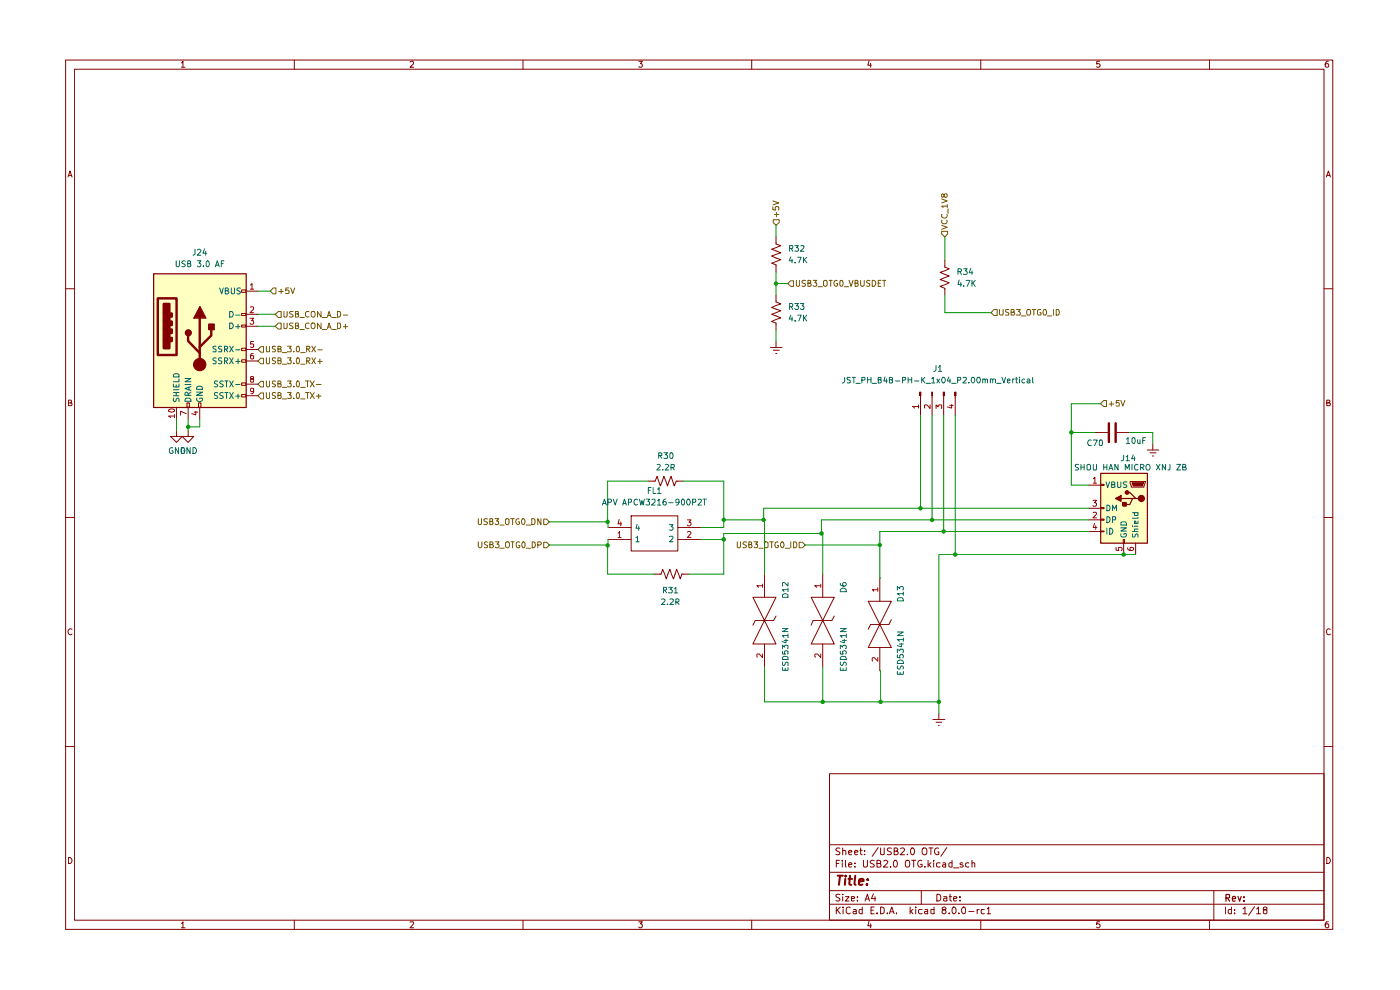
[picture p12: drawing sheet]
<svg xmlns="http://www.w3.org/2000/svg" width="297mm" height="210mm" viewBox="0 0 297 210" stroke-linecap="round" stroke-linejoin="round" font-family="sans-serif">
<g fill="none" stroke="#840000" stroke-width=".21">
<path d="M13.9 12.7h268.8v184.4h-268.8zM15.8 14.7h265.1v180.5h-265.1zM38.5 13.3h.1l.2-.3v1.3M38.5 14.3h.7M62.4 12.7v2M87 13.2l.5-.2 .3 .2-.1 .4-.7 .7h.8M110.9 12.7v2M135.5 13h.8l-.5 .5 .4 .1v.6h-.7M159.5 12.7v2M184.4 12.9l-.3 .9h.8M184.7 13.4v.9M208.1 12.7v2"/>
<path d="M233.3 13h-.6l-.1 .6h.7v.6h-.7M256.6 12.7v2M281.8 13a.71 .71 0 0 0-.7 .5 .71 .71 0 0 0 .3 .8l.4-.1v-.6l-.4-.1-.3 .3M14.4 37.5l.5-1.2 .4 1.2M14.5 37.2h.7M281.4 37.5l.4-1.2 .4 1.2M281.5 37.2h.6M13.9 61.3h1.9M280.9 61.3h1.8M14.5 85.5h.4l.3-.3-.2-.3h-.5v1.2h.6l.2-.5-.4-.1M281.5 85.5h.4l.2-.3-.1-.3h-.5v1.2h.6l.1-.5-.3-.1M13.9 109.8h1.9"/>
<path d="M280.9 109.8h1.8M15.3 133.5a.59 .59 0 0 0-.9 .5 .59 .59 0 0 0 .8 .6l.1-.1M282.2 133.5a.59 .59 0 0 0-.8 .5 .59 .59 0 0 0 .7 .6l.1-.1M13.9 158.4h1.9M280.9 158.4h1.8M176 164.1h104.9v31.1h-104.9zM176 179.2h104.9M178.2 180l-.6-.1-.3 .2 .1 .4 .8 .4-.1 .3h-.8M178.8 179.9v1.4M182.6 179.9v1.2l.3 .2M186.3 179.8l-1.3 1.8M186.8 179.9v1.3l.3 .1 .5-.1v-1.3"/>
<path d="M189.1 180h-.8v.5l.6 .2 .2 .4-.3 .2-.5-.1M193.3 180l.2-.1a.75 .75 0 0 1 .5 .7 .75 .75 0 0 1-.5 .7l-.3-.5zM197.1 179.9h.8M197.5 179.9v1.4M199.1 180a.67 .67 0 0 0-.9 .6 .67 .67 0 0 0 1 .6v-.5h-.3M200.9 179.8l-1.3 1.8M14.5 181.9a.65 .65 0 0 1 .8 .6 .65 .65 0 0 1-.8 .7zM38.5 195.9l.3-.4v1.3M38.5 196.8h.7M62.4 195.2v1.9M87 195.6l.7-.1 .1 .3-.8 1h.8M110.9 195.2v1.9"/>
<path d="M135.5 195.5h.8l-.5 .5 .5 .2-.1 .5-.5 .1-.2-.2M159.5 195.2v1.9M176 191.8h104.9M176 188.9h104.9M176 185h104.9M177.4 192.4v1.4M177.4 183.2h.5M177.6 193l.7 .8M178.1 182.5h-.7v1.4M178.2 189.8h-.8l-.1 .3 .8 .4 .1 .4-.3 .2-.6-.1M178.3 192.4l-.9 .8M178.7 182.5v.2"/>
<path d="M178.7 183v.9M178.8 189.7v.1M178.8 180.5l.4-.1 .2 .1v.8M178.8 190.2v.9M178.9 192.4v.2M178.9 192.9v.9M179.4 190.2h.7l-.7 .9h.7M179.4 182.5v1.3l.1 .1M180 183.4l.7-.1-.2-.3-.5 .2v.6l.3 .1 .3-.1M180 180.8l.7-.1-.2-.3-.5 .1v.6l.3 .2 .3-.1M180.4 192.6l-.4-.2-.5 .3 .1 1 .4 .1 .4-.1M180.6 190.6l.7-.1-.1-.3h-.6v.8h.6"/>
<path d="M181.1 192.9h.5v.9M181.3 180.8l.7-.1-.2-.3h-.3l-.2 .1v.6l.2 .2 .4-.1M181.4 183.8v.1M181.4 183.1v.1M181.6 193.2l-.5 .1-.1 .2 .1 .3h.5M181.9 191v.1M181.9 190.2v.2M182.4 180.4h.5M182.9 192.9h-.5l-.2 .7a.45 .45 0 0 0 .7 .2M182.9 192.4v1.4M183.2 182.5v1.2l.2 .2 .5-.1 .1-.1v-1.2M183.4 181.2v.1"/>
<path d="M183.4 180.5h.1M183.5 191.1l.5-1.4 .4 1.4M183.7 190.7h.7M184.4 195.4l-.3 1h.8M184.7 196v.8M184.8 193.1h.5M185.3 189.6l-.4 1h.9M185.5 192.4h-.7v1.4h.7M185.5 182.6l-.6-.1-.3 .2 .1 .4 .8 .4-.1 .3h-.8M185.6 190.2v.9M186 193.7v.1M186 183.2l.8-.1v-.4l-.2-.2h-.6v1.4h.6l.2-.1 .1-.4-.3-.2"/>
<path d="M186.8 192.4h.3l.5 .3v.8l-.5 .3h-.3zM187.5 182.7l.2-.2h.3l.3 .4-.9 1h.9M188.3 193.7v.1M188.7 193.8l.5-1.4 .5 1.4M188.8 193.4h.7M188.9 183.8v.1M189.7 180.5h.7l.1-.4-.3-.2h-.5v1.4l.8-.1v-.4l-.3-.3M189.9 182.5a.76 .76 0 0 1 .5 .7 .76 .76 0 0 1-.5 .7l-.3-.2a.99 .99 0 0 1 .3-1.2zM190.2 193.7v.1M191 180l.6-.1 .3 .4-.9 1h.9M192.1 182.7l.3-.2 .5 .2 .1 .7-.1 .4-.2 .1-.6-.1zM192.5 181.2v.1"/>
<path d="M193.1 192.4v1.4M193.2 193.3l.5 .5M193.4 182.5h.9M193.7 192.9l-.6 .5M193.8 182.5v1.4M194.3 192.4v.2M194.3 192.9v.9M195.4 188.9v2.9M195.5 182.6a.67 .67 0 0 0-.8 .7 .67 .67 0 0 0 .9 .5v-.5h-.3M195.6 192.9h-.6l-.1 .7a.52 .52 0 0 0 .7 .2M195.7 180l.3-.1a.57 .57 0 0 1 .6 .5v.4a.57 .57 0 0 1-.6 .5l-.1-.1a.99 .99 0 0 1-.2-1.2zM196.2 192.9h.5l.1 .9"/>
<path d="M196.2 183.8v.1M196.8 193.2l-.6 .1-.1 .2 .3 .3h.4M196.9 182.5v1.4M197.1 183.4l.4 .5M197.5 183l-.6 .5M198.1 182.5v.2M198.1 183v.9M198.2 192.9l-.7 .1v.7l.2 .1h.5M198.2 192.4v1.4M198.7 189.7a.73 .73 0 0 1 .9 .7 .73 .73 0 0 1-.9 .7zM199.4 183.1l-.4-.1-.3 .3v.5h.7M200 183.1l.4-.1 .2 .2v.7"/>
<path d="M200.2 190.2h.6l.1 .9M200.2 193l-.4-.3 .4-.3h.2l.3 .3-.3 .3a.45 .45 0 0 0-.6 .4 .45 .45 0 0 0 .6 .4l.3-.2-.3-.6M200.6 183.3l-.6 .1-.1 .2 .3 .3 .4-.1M200.9 190.5l-.7 .1v.4h.7M201.4 193.7v.1M201.4 190.2h.5M201.5 189.7v1.3l.4 .1M202 183.1l-.5-.1-.2 .3 .1 .5h.6M202 182.5v1.4M202.1 192.5l.4-.1a.8 .8 0 0 1 .3 .8 .8 .8 0 0 1-.5 .6 .97 .97 0 0 1-.2-1.3zM202.3 190.6l.7-.1-.1-.3h-.5l-.1 .2v.6l.2 .1 .4-.1M202.3 184.1h1.1"/>
<path d="M203.4 193.7v.1M203.7 191v.1M203.7 190.2v.2M204.1 192.7l.3-.3a.83 .83 0 0 1 .1 1.4h-.2a.9 .9 0 0 1-.2-1.1zM204.3 183.1l-.4-.1-.2 .3v.1l.6 .1v.3l-.2 .1-.4-.1M205.5 183.1l-.3-.1-.4 .3 .1 .5h.6M205.5 193.3h1.1M206.2 183.1l.4-.1 .2 .2v.7M206.2 182.5v1.4M207.3 192.9v.9M207.7 192.9h-.2l-.2 .3M208.1 195.2v1.9"/>
<path d="M208.8 192.9h-.6l-.1 .3 .1 .6h.6M209.4 192.8l.4-.4v1.4M209.4 193.8h.8M233.3 195.5h-.6l-.1 .6 .2-.1h.3l.3 .2v.3l-.3 .3h-.3l-.2-.2M256.6 195.2v1.9M257.5 188.9v6.3M260 192.4v1.4M261.2 192.9h-.5l-.1 .3v.4l.2 .2h.4M261.2 192.4v1.4M261.9 193.7v.1M261.9 192.9v.2M263.7 192.8l.4-.4v1.4"/>
<path d="M263.7 193.8h.8M266.1 192.3l-1.2 1.9M266.6 192.8l.4-.4v1.4M266.6 193.8h.8M268.3 193l-.3-.1v-.3l.3-.2 .4 .1 .1 .4-.8 .3v.5l.3 .1 .5-.1v-.5l-.3-.2M281.5 181.9a.65 .65 0 0 1 .7 .6 .65 .65 0 0 1-.7 .7zM281.8 195.5h-.4l-.3 .5v.5l.3 .3 .4-.1v-.7h-.4l-.3 .2"/>
</g>
<path d="M260.1 190.5l.7-.1 .1-.6-.8-.1v1.5M260.4 190.5l.5 .7M261.4 190.7l.7-.1-.1-.4h-.5l-.1 .7 .2 .3 .4-.1M262.6 190.2l.4 1 .3-1M263.9 191v.2M263.9 190.2v.2" fill="none" stroke="#840000" stroke-width=".25"/>
<path d="M177.7 185.8h1.1M178.2 185.8l-.2 1.9M179.3 186.4l-.1 1.3M179.4 185.8v.1M180 186.4h.8M180.3 185.8l-.1 1.6 .4 .3M181.4 185.8l-.1 1.6 .2 .3M182.2 187l1-.1-.1-.4a.6 .6 0 0 0-.8 .2v.9h.7M184 187.5l-.1 .2-.1-.1 .2-.1-.1 .2M184.1 186.5v.2" fill="none" stroke="#840000" stroke-width=".42"/>
<g fill="#ffffc2">
<path d="M32.5 58h19.7v28.4h-19.7z"/>
<path d="M233.5 100.4h9.9v14.8h-9.9z"/>
</g>
<path d="M138.7 121.8h1.5l.4-1 .7 2 .8-2 .8 2 .6-2 .8 2 .3-1h1.6M184.2 127.5h4.9l-2.5 5zM186.6 132.5l2.5 4.9h-4.9zM186.6 122.6v4.9M186.6 137.4v4.9M189.1 131.4l-.5 1.1h-3.9l-.5 1M197.9 152.6h2.5M198.6 153.2h1.2M199.1 153.9h.2M199.2 151.3v1.3" fill="none" stroke="#840000" stroke-width=".21"/>
<path d="M186.2 125.1h-1.2l.4 .3M186.2 139.5v.7l-.8-.7-.4 .2 .1 .5M186.2 124.7v.7" fill="none" stroke="#a90000" stroke-width=".21"/>
<path d="M167.1 60.1l.7-.5h.6v1.1h-.6z" fill="#fff"/>
<g fill="none" stroke="#725600" stroke-width=".21">
<path d="M168.9 59.5v1.1l.3 .1 .4-.2v-1M170.9 59.6h-.7v.4l.5 .1 .2 .4-.3 .2h-.5M172.5 59.5h.8l-.5 .5h.4v.7h-.5l-.2-.1M174.7 59.6l.3-.1 .5 .1v.9l-.3 .2h-.2l-.3-.2zM175.9 59.5h.7M176.2 59.5v1.2M177.6 59.6l-.1-.1a.6 .6 0 0 0-.6 .6 .6 .6 0 0 0 .7 .6l.1-.6h-.3M178.3 59.6h.4a.75 .75 0 0 1-.3 1.1l-.2-.2zM180.1 59.5l.4 1.2 .5-1.2M182.6 59.5v1l.2 .2h.3l.2-.2v-1M184.5 59.6h-.6v.4l.5 .1 .1 .4-.2 .2h-.5M185 59.5a.65 .65 0 0 1 .8 .6 .65 .65 0 0 1-.8 .6z"/>
<path d="M186.9 59.5h-.6v1.2h.6M187.2 59.5h.7M187.6 59.5v1.2M167.1 60.1l.7-.5h.6v1.1h-.6zM171.4 60.1l.6-.1v-.4l-.6-.1v1.2h.6l.1-.4-.3-.2M173.5 60.8h.9M179.1 60.8h.9M181.4 60.1l.6-.1v-.4l-.6-.1v1.2h.6l.1-.4-.3-.2M186.3 60.1h.4"/>
</g>
<g fill="none" stroke="#840000" stroke-width=".21">
<path d="M163.4 73.7h2.5M164 74.3h1.3M164.5 75h.3M164.6 62.6v1.4l1 .5-1.9 .7 1.9 .7-1.9 .8 1.9 .7-1.9 .8 .9 .3v1.5M164.6 72.5v1.2M159.7 126.7h4.9l-2.4 4.9zM162.2 131.6l2.4 5h-4.9zM162.2 121.8v4.9M162.2 136.6v4.9M164.6 130.7l-.5 .9h-3.9l-.5 1M172.1 126.7h4.9l-2.5 4.9zM174.5 131.6l2.5 5h-4.9z"/>
<path d="M174.5 121.8v4.9M174.5 136.6v4.9M177 130.7l-.5 .9h-4l-.4 1"/>
</g>
<path d="M161.7 124.2h-1.1l.3 .4M161.7 138.7v.8l-.6-.8-.5 .1v.6M161.7 123.9v.7M174.1 124.2h-1.3l.5 .4M174.1 138.7v.8l-.7-.8h-.4l-.2 .2v.3l.2 .2M174.1 123.9v.7" fill="none" stroke="#a90000" stroke-width=".21"/>
<path d="M169.5 115h.7l.6 .6-.6 .6h-.7z" fill="#fff"/>
<g fill="none" stroke="#725600" stroke-width=".21">
<path d="M156.4 114.9v1.1l.2 .2h.2l.3-.3v-1M158.4 115l-.5-.1-.3 .3 .1 .2 .7 .5-.3 .3-.5-.1M158.9 115.5l.6-.1v-.3l-.2-.2h-.4v1.3l.6-.1v-.3l-.2-.3M160 114.9h.7l-.4 .5h.3v.7l-.5 .1-.1-.2M161 116.3h.9M162.2 115.1l.2-.2 .5 .2v.9l-.2 .2-.5-.2zM163.3 114.9h.7M163.7 114.9v1.3M165.1 115l-.1-.1a.64 .64 0 0 0-.6 .6 .64 .64 0 0 0 .5 .7l.2-.2v-.3h-.2M165.9 114.9a.68 .68 0 0 1 .4 .7 .68 .68 0 0 1-.4 .6 .75 .75 0 0 1 0-1.3zM166.6 116.3h.9M167.8 114.9v1.3"/>
<path d="M168.4 114.9l.5 .1 .1 .3v.6l-.3 .3h-.3zM169.5 115h.7l.6 .6-.6 .6h-.7z"/>
</g>
<path d="M115.4 115h.5l.6 .6-.6 .6h-.5z" fill="#fff"/>
<g fill="none" stroke="#725600" stroke-width=".21">
<path d="M101.5 114.9v1l.2 .3h.3l.2-.3v-1M103.4 115l-.4-.1-.3 .3 .1 .2 .6 .3v.3l-.2 .2-.5-.1M103.9 115.5l.6-.1v-.4l-.6-.1v1.3h.5l.3-.4-.4-.3M105.1 114.9h.8l-.5 .5 .4 .1 .1 .4-.3 .3h-.3l-.2-.2M106 116.3h1M107.3 115.1l.5-.2a.86 .86 0 0 1 0 1.3 .46 .46 0 0 1-.6-.4zM108.4 114.9h.7M108.7 114.9v1.3M110.2 115l-.4-.1-.3 .4v.6l.2 .2 .3 .1 .3-.2v-.3h-.3M110.9 115l.2-.1 .3 .3v.7l-.3 .3a.71 .71 0 0 1-.2-1.2zM111.6 116.3h1M112.9 114.9a.64 .64 0 0 1 .7 .7 .64 .64 0 0 1-.7 .6z"/>
<path d="M114.1 115.6h.5l.2-.4-.2-.3h-.5v1.3M115.4 115h.5l.6 .6-.6 .6h-.5z"/>
</g>
<path d="M115.4 110.1h.5l.6 .6-.6 .6h-.5z" fill="#fff"/>
<g fill="none" stroke="#725600" stroke-width=".21">
<path d="M101.5 110v1.1l.1 .2h.3l.2-.3v-1M103.4 110.1h-.7v.4l.5 .2 .2 .3-.2 .3-.5-.1M103.9 110.6l.6-.1v-.4l-.6-.1v1.3l.6-.1 .1-.3-.3-.3M105 110h.8l-.4 .5h.3v.7l-.5 .1-.2-.2M106 111.4h1M107.2 110.2l.3-.2 .5 .2v.8l-.3 .3h-.2l-.3-.3zM108.3 110h.8M108.7 110v1.3M110.1 110.1l-.1-.1a.6 .6 0 0 0-.6 .7 .6 .6 0 0 0 .7 .5l.1-.5h-.3M110.8 110.1h.1a.6 .6 0 0 1 .5 .4 .6 .6 0 0 1-.2 .7l-.2 .1a.75 .75 0 0 1-.2-1.2zM111.6 111.4h1M112.8 110h.4l.3 .3v.6l-.3 .4h-.4z"/>
<path d="M114.8 110v1.3l-.7-1.3v1.3M115.4 110.1h.5l.6 .6-.6 .6h-.5z"/>
</g>
<path d="M58.4 66.7l.6-.6h.6v1.2h-.6z" fill="#fff"/>
<g fill="none" stroke="#725600" stroke-width=".21">
<path d="M58.4 66.7l.6-.6h.6v1.2h-.6zM60.2 66.1v1.1l.2 .1 .4-.1 .1-.2v-.9M62.2 66.1h-.6l-.2 .1 .2 .4 .6 .3-.1 .3h-.7M62.7 66.6h.5l.1-.4-.6-.1v1.2l.6-.1 .1-.4-.3-.2M63.6 67.3h1M65.6 66.2l-.5-.1-.3 .2v.7l.4 .3 .4-.1M68.1 66.1v1.2l-.8-1.2v1.2M68.4 67.3h.9M69.5 67.3l.3-1.2 .4 1.2M69.5 66.9h.6M70.4 67.3h.9M71.6 66.1h.5l.2 .2v.7l-.4 .3h-.3z"/>
<path d="M72.8 66.8h1"/>
<circle cx="66.4" cy="66.6" r=".57"/>
</g>
<path d="M58.4 69.2l.6-.7h.6v1.3h-.6z" fill="#fff"/>
<g fill="none" stroke="#725600" stroke-width=".21">
<path d="M59 68.5h.6v1.3h-.6l-.6-.6zM60.2 68.5v1.1l.2 .1 .4-.1 .1-.1v-1M62.2 68.5h-.6l-.2 .2 .3 .4h.2l.3 .3-.1 .2h-.7M62.7 69.1h.4l.2-.1-.1-.5h-.5v1.2l.6-.1 .1-.3-.3-.2M63.6 69.9h1M65.6 68.6l-.5-.1-.3 .3v.7l.4 .2 .4-.1M68.1 68.5v1.2l-.8-1.2v1.2M68.4 69.9h.9M69.5 69.7l.3-1.2 .4 1.2M69.5 69.4h.6M70.4 69.9h.9M71.6 68.5h.5l.2 .3v.7l-.4 .2h-.3z"/>
<path d="M72.8 69.3h1M73.3 68.8v.9"/>
<circle cx="66.4" cy="69.1" r=".57"/>
</g>
<path d="M37.5 91.4v1.2h1.1l-1.1 1.2-1.3-1.2h1.3M39.9 91.4v1.2h1.2l-1.2 1.2-1.3-1.2h1.3M129 114.4h4.9M129 111.9h4.9M133.9 109.4h9.9v7.5h-9.9zM137.5 102.1h1.5l.4-1.1 .7 2.1 .7-2.1 .8 2.1 .8-2.1 .6 2.1 .5-1h1.4M143.8 114.4h4.9M143.8 111.9h4.9" fill="none" stroke="#840000" stroke-width=".21"/>
<path d="M134.9 114.1l.3-.4v1.2M134.9 114.9h.7M135.2 111.2l-.3 .9h.8M135.5 111.6v.9M142 113.8l.6-.1 .2 .2-.1 .4-.7 .6h.8M142 111.3h.8l-.4 .4 .3 .1v.6h-.7" fill="none" stroke="#006464" stroke-width=".21"/>
<path d="M131.1 113.1l.3-.4v1.3M131.1 114h.7M131.4 110.2l-.3 .9h.8M131.7 110.7v.8M145.8 112.9l.5-.2 .3 .3-.8 1h.8M145.8 110.3h.8l-.4 .5 .4 .1v.4l-.3 .2h-.3l-.2-.1" fill="none" stroke="#a90000" stroke-width=".21"/>
<path d="M164 46.6h1.3v.6l-.7 .6-.6-.6z" fill="#fff"/>
<path d="M164 43.9v.6l.5 .1v-.7h.6v.7M164 42.6l1.2 .4-1.2 .5M164 46.6h1.3v.6l-.7 .6-.6-.6zM164.3 45.5h.9M164.7 45.1v.9" fill="none" stroke="#725600" stroke-width=".21"/>
<path d="M164.6 50.2v1.6l1 .3-1.9 .8 1.9 .7-1.9 .7 1.9 .8-1.9 .7 .9 .4v1.5" fill="none" stroke="#840000" stroke-width=".21"/>
<path d="M55.3 73.5h.6v1.2h-.6l-.6-.6z" fill="#fff"/>
<g fill="none" stroke="#725600" stroke-width=".21">
<path d="M55.3 73.5h.6v1.2h-.6l-.6-.6zM56.5 73.4l.1 1.2 .6-.1v-1.1M58.5 73.5h-.7v.4l.7 .4-.2 .3h-.5M59 74h.4l.2-.2v-.3l-.6-.1v1.2h.6v-.5l-.2-.1M59.9 74.8h.9M61 73.4h.8l-.4 .5 .4 .1v.5h-.8M62.4 74.5v.1M62.9 73.5l.4-.1a.86 .86 0 0 1 .1 1.2l-.5-.1zM63.8 74.8h.9M65.1 74h.5l.1-.1v-.4l-.6-.1v1.2M65.3 74l.4 .6M66.2 73.4l.7 1.2"/>
<path d="M66.9 73.4l-.7 1.2M67.4 74.2h1"/>
</g>
<path d="M55.3 76h.6v1.2h-.6l-.6-.6z" fill="#fff"/>
<g fill="none" stroke="#725600" stroke-width=".21">
<path d="M55.3 76h.6v1.2h-.6l-.6-.6zM56.5 75.9v1l.3 .3 .4-.2v-1.1M58.5 76h-.7v.4l.7 .3-.3 .5-.4-.1M59 76.5l.6-.1v-.4l-.6-.1v1.3h.5l.1-.2v-.4l-.2-.1M59.9 77.3h.9M61 75.9h.8l-.4 .5 .4 .1v.5l-.2 .2h-.4l-.2-.2M62.4 77v.2M62.9 76l.4-.1a.78 .78 0 0 1-.2 1.3l-.2-.5zM63.8 77.3h.9M65.1 76.6h.4l.2-.3v-.3l-.6-.1v1.3M65.3 76.6l.4 .6M66.2 75.9l.7 1.3"/>
<path d="M66.9 75.9l-.7 1.3M67.4 76.7h1M67.9 76.2v1"/>
</g>
<path d="M57.9 61.1h.6v1.3h-.6l-.5-.6z" fill="#fff"/>
<path d="M57.9 61.1h.6v1.3h-.6l-.5-.6zM59.1 61.8h1M59.6 61.3v1M61.3 61.1h-.6l-.1 .6 .5-.2 .2 .3v.3l-.1 .2-.6-.1M61.7 61.1l.4 1.2 .4-1.2" fill="none" stroke="#725600" stroke-width=".21"/>
<path d="M55.3 83.3h.6v1.3h-.6l-.6-.7z" fill="#fff"/>
<g fill="none" stroke="#725600" stroke-width=".21">
<path d="M54.7 83.9l.6-.6h.6v1.3h-.6zM56.5 83.3v1l.3 .2 .4-.1v-1.1M58.5 83.3h-.6l-.1 .1v.4a.57 .57 0 0 1 .6 .6h-.6M59 83.9h.5l.1-.4-.2-.2h-.4v1.2h.5l.1-.1v-.4l-.2-.1M59.9 84.6h.9M61 83.3h.8l-.4 .5 .4 .1v.5h-.8M62.4 84.4v.1M63.1 83.3a.75 .75 0 0 1 .2 1.2h-.2a.9 .9 0 0 1 0-1.2zM63.8 84.6h.9M64.8 83.3h.8M65.2 83.3v1.2M65.8 83.3l.9 1.2"/>
<path d="M66.7 83.3l-.9 1.2M67.1 84h1M67.6 83.6v.9"/>
</g>
<path d="M55.3 80.9h.6v1.2h-.6l-.6-.6z" fill="#fff"/>
<g fill="none" stroke="#725600" stroke-width=".21">
<path d="M55.3 80.9h.6v1.2h-.6l-.6-.6zM56.5 80.8v1l.3 .3 .4-.2v-1.1M58.5 80.9l-.6-.1-.1 .2v.3l.7 .4-.3 .4-.4-.1M59 81.4l.6-.1v-.2l-.2-.3h-.4v1.3h.5l.1-.2v-.3l-.2-.2M59.9 82.2h.9M61 80.8h.8l-.4 .5 .4 .1v.5l-.2 .2h-.4l-.2-.2M62.4 81.9v.2M63.1 80.8a.68 .68 0 0 1 .4 .6 .68 .68 0 0 1-.4 .7l-.2-.5v-.6zM63.8 82.2h.9M64.8 80.8h.8M65.2 80.8v1.3M65.8 80.8l.9 1.3"/>
<path d="M66.7 80.8l-.9 1.3M67.1 81.6h1"/>
</g>
<path d="M33.5 63.3h4v12h-4zM34.7 64.5h1.2v9.4h-1.2z" fill="none" stroke="#840000" stroke-width=".51"/>
<path d="M34.7 64.5h1.2v9.4h-1.2z" fill="#840000"/>
<path d="M36.2 71.7h.2v.6h-.2zM36.2 69.9h.2v.7h-.2zM36.2 68.2h.2v.8h-.2zM36.2 66.5h.2v.7h-.2z" fill="none" stroke="#840000" stroke-width=".51"/>
<path d="M51.3 76.3h.9v.5h-.9zM51.3 73.9h.9v.5h-.9zM51.3 69h.9v.4h-.9zM51.3 66.5h.9v.4h-.9zM51.3 61.5h.9v.5h-.9zM39.7 85.5h.5v.9h-.5zM42.1 85.5h.5v.9h-.5zM51.3 83.7h.9v.5h-.9zM51.3 81.2h.9v.5h-.9z" fill="none" stroke="#840000" stroke-width=".21"/>
<g fill="none" stroke="#840000" stroke-width=".25">
<path d="M32.6 58.1h19.6v28.3h-19.6z"/>
<circle cx="40" cy="70.6" r=".64"/>
</g>
<circle cx="39.9" cy="70.6" r=".64" fill="#840000"/>
<circle cx="42.4" cy="77.3" r="1.31" fill="none" stroke="#840000" stroke-width=".21"/>
<circle cx="42.4" cy="77.3" r="1.31" fill="#840000"/>
<path d="M39.9 71.2v1.1l2.5 2.6M42.4 67.4v9.9M44.8 69.9v1.3l-2.4 2.4" fill="none" stroke="#840000" stroke-width=".51"/>
<path d="M42.4 65l1.3 2.5h-2.6z" fill="none" stroke="#840000" stroke-width=".25"/>
<path d="M42.4 65l1.2 2.4h-2.5z" fill="#840000"/>
<path d="M44.3 68.7h1.2v1.2h-1.2z" fill="none" stroke="#840000" stroke-width=".25"/>
<path d="M44.2 68.7h1.2v1.2h-1.2z" fill="#840000"/>
<path d="M52.2 61.8h2.5M52.2 66.7h2.5M52.2 69.2h2.5M52.2 74.1h2.5M52.2 76.6h2.5M37.5 86.4v2.5M39.9 86.4v2.5M42.4 86.4v2.5M52.2 81.5h2.5M52.2 83.9h2.5" fill="none" stroke="#840000" stroke-width=".21"/>
<g fill="none" stroke="#006464" stroke-width=".21">
<path d="M36.9 79.5l.1-.2h.7l.3 .2v.5h-1.2zM45.8 73.5l-.4-.1-.2 .3 .2 .3 .4 .2v.3l-.6 .1M45.8 76h-.6a.57 .57 0 0 0 .6 .7v.3l-.1 .2-.5-.1M46.6 61.1l.4 1.3 .4-1.3M47 73.5l-.4-.1-.3 .3 .1 .3 .6 .2v.3l-.7 .1M47 76l-.4-.1-.3 .3 .1 .2 .6 .3v.3l-.1 .2-.6-.1M47.6 74h.6v-.5l-.6-.1v1.2M47.6 76.6l.6-.1v-.5l-.6-.1v1.3M47.8 61.7l.6-.1v-.4l-.6-.1v1.3h.5l.3-.5-.4-.2M47.9 74l.4 .6M47.9 76.6l.4 .6M48.7 66.1h.5a.66 .66 0 0 1 .2 .8 .66 .66 0 0 1-.7 .4z"/>
<path d="M48.7 68.5h.5a.66 .66 0 0 1 .2 .8 .66 .66 0 0 1-.7 .4zM48.7 73.4l.8 1.2M48.7 75.9l.8 1.3M49.1 61.1v1l.2 .3 .4-.2v-1.1M49.5 73.4l-.8 1.2M49.5 75.9l-.8 1.3M50 66.8h.9M50 69.3h.9M50 74.2h.9M50 76.7h.9M50.5 68.8v.9M50.5 76.2v1"/>
<path d="M51 61.2l-.5-.1-.3 .2 .1 .3 .6 .2 .1 .3-.2 .3-.6-.1M36.8 81.5v.6h1.2v-.6M36.8 83.9h1.2M36.8 83.3h1.2M36.8 82.7h1.2M36.9 84.4v.7l.2 .1 .3-.2v-.3l.4-.3 .2 .2v.6M37.4 81.7v.4M37.4 83.3v.6M38 80.4v.6h-1.2M39.2 80.3h1.3l-1.3 .7h1.3M39.2 81.6h1.3M39.3 84.6l.2-.2h.7a.52 .52 0 0 1 .3 .7h-1.3z"/>
<path d="M39.9 83.9v-.5l-.2-.2-.4 .1-.1 .6h1.3M40.1 82.2v.6M40.5 82l-1.3 .4 1.3 .4M40.5 83.2l-.6 .4M41.7 83.2h1.3l-1.3 .7h1.3M41.8 84.4l-.1 .2a.64 .64 0 0 0 .6 .6 .64 .64 0 0 0 .7-.6l-.1-.2h-.5v.2M41.9 82h.9l.2 .6h-1.3zM46.2 80.9l-.5-.1-.2 .2v.3l.7 .4-.3 .4-.4-.1M46.2 83.3h-.5l-.2 .1v.4l.7 .4-.3 .3-.4-.1M47.4 80.9l-.5-.1-.3 .3 .1 .2 .7 .4-.3 .4-.5-.1M47.4 83.3h-.5l-.3 .2 .2 .4 .5 .1v.4h-.7M47.7 83.3h.7"/>
<path d="M47.7 80.8h.7M48 80.8v1.3M48 83.3v1.2M48.7 80.8l.8 1.3M48.7 83.3l.8 1.2M49.5 80.8l-.8 1.3M49.5 83.3l-.8 1.2M50 81.6h.9M50 84h.9M50.5 83.6v.9"/>
</g>
<g fill="none" stroke="#a90000" stroke-width=".21">
<path d="M53 67.5h.8l-.4 .5 .4 .1v.5l-.3 .2h-.3l-.2-.2M53.1 60.5l.4-.4v1.2M53.1 65.1h.7v.5l-.8 .7h.8M53.1 61.3h.7M53.7 75l-.4 .1-.2 .8a.42 .42 0 0 0 .7 .2l-.1-.6a.36 .36 0 0 0-.6 .1M53.8 72.4h-.6l-.1 .6h.7v.6h-.7M35.8 87a.9 .9 0 0 1 1.2 0v.2a.78 .78 0 0 1-1.2-.2zM37 88.3h-1.2l.4 .3M37 87.9v.7M39.5 87.8l-1.2-.6v.9M41.2 87.4h.7M41.5 87.2v.8l-.8-.2"/>
<path d="M53.4 80.4l-.3-.3 .1-.2h.5l.1 .4-.4 .1-.3 .2 .1 .5h.5l.1-.6-.3-.1M53.8 82.8l-.1 .2a.36 .36 0 0 1-.6-.2v-.2a.42 .42 0 0 1 .7-.2v.9l-.3 .2h-.3"/>
</g>
<path d="M233.5 85.6l.6-.6h.6v1.2h-.6z" fill="#fff"/>
<path d="M234.1 85h.6v1.2h-.6l-.6-.6zM235.3 85.7h1M235.7 85.2v.9M237.4 85h-.6v.5l.1-.1 .5 .1v.6h-.6M237.8 85l.4 1.1 .4-1.1" fill="none" stroke="#725600" stroke-width=".21"/>
<path d="M195.3 83.9v.5M197.7 83.9v.5M200.2 83.9v.5M202.6 83.2h.2v.7h-.2zM202.6 83.9v.5M232.3 91.7h2.7M236.9 91.7h2.7M243.4 95.5h2.4M244 96h1.2M244.5 96.7h.2M244.6 94.3v1.2" fill="none" stroke="#840000" stroke-width=".21"/>
<path d="M235.2 89.8v4M236.7 89.8v4" fill="none" stroke="#840000" stroke-width=".51"/>
<path d="M202.6 83.2h.2v.7h-.2z" fill="#840000"/>
<path d="M200.1 83.2h.3v.7h-.3z" fill="none" stroke="#840000" stroke-width=".21"/>
<path d="M200.1 83.2h.3v.7h-.3z" fill="#840000"/>
<path d="M197.6 83.2h.2v.7h-.2z" fill="none" stroke="#840000" stroke-width=".21"/>
<path d="M197.6 83.2h.2v.7h-.2z" fill="#840000"/>
<path d="M195.1 83.2h.3v.7h-.3z" fill="none" stroke="#840000" stroke-width=".21"/>
<path d="M195.1 83.2h.3v.7h-.3z" fill="#840000"/>
<path d="M195.3 84.4v3.7M197.7 84.4v3.7M200.2 84.4v3.7M202.6 84.4v3.7" fill="none" stroke="#840000" stroke-width=".21"/>
<path d="M194.9 86.2h-1.3l.4 .4M194.9 85.9v.7M197.3 85.9v.8l-.7-.8-.5 .1 .1 .6M198.6 86.7v-.8l.4 .4 .2-.4h.5v.8M201.5 86h.7M201.9 85.8v.8l-.9-.3" fill="none" stroke="#a90000" stroke-width=".21"/>
<g fill="none" stroke="#840000" stroke-width=".25">
<path d="M233.5 100.4h9.9v14.8h-9.9z"/>
<circle cx="242.1" cy="105.7" r=".64"/>
</g>
<circle cx="242.1" cy="105.7" r=".64" fill="#840000"/>
<circle cx="239.1" cy="104.5" r=".38" fill="none" stroke="#840000" stroke-width=".25"/>
<circle cx="239" cy="104.4" r=".38" fill="#840000"/>
<path d="M238.3 114.4h.2v.8h-.2z" fill="none" stroke="#840000" stroke-width=".21"/>
<path d="M236.6 105.7l1.2-.5v1.1zM237.8 105.7h2.5M239.1 104.5h.6l1.3 1.2h.5M241 105.7h-.7l-.6 1.3h-1.3" fill="none" stroke="#840000" stroke-width=".25"/>
<path d="M236.6 105.7l1.2-.6v1.2z" fill="#840000"/>
<path d="M240.2 102.4h2.4l-.2 .7h-2z" fill="none" stroke="#840000" stroke-width=".21"/>
<path d="M240.2 102.4h2.4l-.2 .7h-2z" fill="#840000"/>
<path d="M239.7 102.1h3.2v.3l-.2 .9h-2.7z" fill="none" stroke="#840000" stroke-width=".21"/>
<path d="M238.2 106.6h.7v.8h-.7z" fill="none" stroke="#840000" stroke-width=".25"/>
<path d="M238.2 106.5h.7v.8h-.7z" fill="#840000"/>
<path d="M231 102.9h2.5M231 110.3h2.5M231 107.8h2.5M231 112.7h2.5M233.5 112.6h.7v.2h-.7zM233.5 110.1h.7v.3h-.7zM233.5 107.6h.7v.3h-.7zM233.5 102.7h.7v.3h-.7zM238.4 115.2v2.4M240.9 115.2v2.4" fill="none" stroke="#840000" stroke-width=".21"/>
<g fill="none" stroke="#006464" stroke-width=".21">
<path d="M234.6 102.2l.4 1.2 .4-1.2M234.8 109.6a.64 .64 0 0 1 .7 .6 .64 .64 0 0 1-.7 .7zM234.8 107.1a.66 .66 0 0 1 .7 .5 .66 .66 0 0 1-.3 .7h-.4zM234.8 112.1v1.2M235.4 112.1a.64 .64 0 0 1 .7 .6 .64 .64 0 0 1-.7 .6zM235.8 102.8h.5l.2-.4-.2-.2h-.5v1.2h.5l.2-.1v-.4l-.2-.1M236 110.3h.5l.2-.2v-.4l-.7-.1v1.3M236 108.3v-1.2l.4 .9 .4-.9v1.2M237.1 102.2v1.1l.2 .1h.2l.3-.2v-1M237.8 113.2v.5l.2 .2h.7a.52 .52 0 0 0 .2-.7h-.4v.2M237.8 112h1.2l-1.2 .6h1.2M237.8 110.9l.2-.2h.7l.3 .3v.4h-1.2z"/>
<path d="M239.1 102.2h-.6l-.2 .2 .2 .4h.3l.3 .3-.1 .2h-.7M240.2 113.2l.1 .7h.4l.4-.7 .3 .2v.5M240.2 111.6h.1M240.2 108.7h1.2v.6h-.7v-.6M240.2 112.7h1.2M240.7 111.6h.7M241.4 112.2h-.7v.5M241.4 110.5v.5h-.7v-.5h.2l.1 .5M241.4 109.8v.1h-1.2"/>
</g>
<path d="M231.9 106.1h.7l-.4 .5 .3 .1v.6h-.6M231.9 101.6l.4-.4v1.3M231.9 108.7h.5l.2 .3-.7 .8h.7M231.9 102.5h.7M232.2 111l-.3 .9h.8M232.4 111.5v.8M236.8 116.1v.6l.6 .1-.1-.6 .6-.1 .1 .2v.3l-.1 .2M239.2 116.2l.2 .4 .8 .2 .3-.3-.2-.4-.6 .1v.4l.3 .2" fill="none" stroke="#a90000" stroke-width=".21"/>
<path d="M199.8 49.1h1.2v.6l-.6 .5-.6-.5z" fill="#fff"/>
<path d="M199.8 49.1h1.2v.6l-.6 .5-.6-.5zM199.8 47.8l1.2 .4-1.2 .4M199.8 42.2l1.2 .4-1.2 .4M199.8 46.7v.5l.2 .2h.7l.3-.4-.1-.3M199.8 45.5v.5a.61 .61 0 0 0 .7 .2 .61 .61 0 0 0 .4-.7M200.3 41.4l.2-.3 .5 .3-.1 .4-.4 .1-.2-.3v-.2l-.4-.3-.1 .2v.4l.2 .2 .3-.3M201 43.7h-1.2l.3 .4M201 43.4v.7M201.1 44.3v.9" fill="none" stroke="#725600" stroke-width=".21"/>
<path d="M210.9 65.7h.6v1.2h-.6l-.6-.6z" fill="#fff"/>
<g fill="none" stroke="#725600" stroke-width=".21">
<path d="M210.9 65.7h.6v1.2h-.6l-.6-.6zM212 65.7v1l.2 .1h.4l.2-.1v-1M214 65.7h-.6a.47 .47 0 0 0 0 .4 .47 .47 0 0 0 .5 .2v.5h-.6M214.5 66.2h.6v-.5h-.6v1.1h.6l.2-.4-.4-.2M215.7 65.7h.7l-.4 .4 .4 .2v.4l-.1 .1h-.6M216.6 67h1M218 65.7h.5l.1 .1v.6l-.1 .4h-.5l-.1-.1-.1-.6zM219 65.7h.7M219.3 65.7v1.1M220.8 65.7h-.5l-.2 .2v.7l.2 .2h.5v-.5h-.2M221.4 65.7h.4a.78 .78 0 0 1 0 1.1h-.4a.87 .87 0 0 1 0-1.1zM222.2 67h.9"/>
<path d="M223.5 65.7v1.1M224.1 65.7a.66 .66 0 0 1 .6 .4 .66 .66 0 0 1-.2 .7h-.4z"/>
</g>
<path d="M200.4 55.2v1.5l1 .3-2 .8 2 .7-2 .8 2 .7-2 .7 1 .5v1.4" fill="none" stroke="#840000" stroke-width=".21"/>
<g fill="none" stroke="#009600" stroke-width=".21">
<path d="M164.6 47.8v2.4M164.6 57.7v4.9M200.4 50.2v5M54.7 66.7h3.7M54.7 61.8h2.7M54.7 69.2h3.7M57.4 61.8h.1M164.6 70v2.5M164.6 60.1h2.5M200.4 62.6v3.7h9.9M37.5 88.9v2.5M39.9 88.9v2.5"/>
<path d="M42.4 88.9v1.6h-2.5M195.3 88.1v19.7M197.7 88.1v22.2M200.2 88.1v24.6M202.6 88.1v29.5M227.3 91.7h5M233.5 85.6h-6.2v17.3h3.7M239.6 91.7h5v2.6M116.5 115.6h12.4v6.2h9.8M116.5 110.7h12.5v1.2M129 114.4l-.1 1.3M137.5 102.1h-8.6v8.6"/>
<path d="M144.9 102.1h8.6v9.8h-4.8M148.7 114.4h4.8M153.5 110.3h8.7v11.5M170.8 115.6h15.8M231 112.7h-44.4v9.9M231 107.8h-69v2.5M231 110.3h-56.7v2.9M240.9 117.6h-41.7v33.7M146.2 121.8h7.3v-8.6h21v8.6M186.6 122.6h.1M162.2 141.5v7.4h37M174.5 141.5v7.4"/>
<path d="M186.6 142.3h.2v6.6"/>
</g>
<g fill="#009600">
<circle cx="174.5" cy="148.9" r=".47"/>
<circle cx="186.6" cy="115.6" r=".47"/>
<circle cx="186.8" cy="148.9" r=".47"/>
<circle cx="199.2" cy="148.9" r=".47"/>
<circle cx="174.3" cy="113.2" r=".47"/>
<circle cx="153.5" cy="114.4" r=".47"/>
<circle cx="153.5" cy="110.3" r=".47"/>
<circle cx="162" cy="110.3" r=".47"/>
<circle cx="128.9" cy="115.7" r=".47"/>
<circle cx="128.9" cy="110.7" r=".47"/>
<circle cx="39.9" cy="90.5" r=".47"/>
<circle cx="164.6" cy="60.1" r=".47"/>
<circle cx="200.2" cy="112.7" r=".47"/>
<circle cx="195.3" cy="107.8" r=".47"/>
<circle cx="197.7" cy="110.3" r=".47"/>
<circle cx="227.3" cy="91.7" r=".47"/>
<circle cx="202.6" cy="117.6" r=".47"/>
<circle cx="238.4" cy="117.6" r=".47"/>
</g>
<g fill="none" stroke="#006464" stroke-width=".21">
<path d="M37.4 55.3v1.1l.1 .2h.3l.3-.3v-1M39.3 55.4l-.5-.1-.2 .3 .1 .3 .6 .4-.2 .3-.5-.1M39.8 55.9h.5l.1-.4-.1-.2h-.5v1.3l.6-.1 .1-.3-.2-.3M41.4 52.9v1.1l-.5 .1M41.9 55.3h.7l-.4 .5 .3 .1v.6l-.5 .1-.1-.2M41.9 53l.5-.1 .2 .2-.7 1h.7M43.1 56.4v.2M43.4 52.8l-.4 .9h.8M43.6 53.3v.8M44 55.3a.68 .68 0 0 1 .4 .7 .68 .68 0 0 1-.4 .6l-.3-.3v-.7zM45.7 56.6l.4-1.3 .4 1.3M45.8 56.3h.5"/>
<path d="M46.9 55.9h.5M47.5 55.3h-.6v1.3M167.5 52.7h.6l.1-.5-.7-.1v1.2M167.8 54.5l-.4 .8h.8M167.8 52.7l.4 .6M168 55v.7M168.6 52.1h.8l-.5 .4 .5 .2v.5h-.8M168.7 55.7h.1M169.2 54.6h.8l-.5 1.1M169.9 52.2l.6-.1 .1 .3-.8 .9h.8M170.5 54.6v1.1M170.6 55.1l.5 .6"/>
<path d="M171.1 54.6l-.6 .6M203.2 57.6h.6l.2-.2-.1-.3-.7-.1v1.2M203.5 59.4l-.3 .9h.8M203.6 57.6l.4 .6M203.8 59.9v.8M204.4 57h.8l-.4 .4 .4 .3v.3l-.2 .2-.6-.1M204.9 59.5h.9l-.6 1.2M205.9 56.9l-.3 1h.8M206.2 57.4v.8M206.2 59.5v1.2M206.4 60l.5 .7M206.9 59.5l-.7 .6"/>
<path d="M167.5 65.1h.5l.2-.2v-.3l-.2-.2h-.5v1.3M167.8 66.8l-.4 .9h.8M167.8 65.1l.4 .6M168 67.3v.8M168.6 64.4h.8l-.5 .5 .5 .1v.5l-.2 .2h-.4l-.2-.2M168.7 68v.1M169.2 66.8h.8l-.5 1.3M169.8 64.4h.8l-.5 .5h.4v.7l-.5 .1-.2-.2M170.5 66.8v1.3M170.6 67.4l.5 .7M171.1 66.8l-.6 .8M187.7 80l-.2 .8h.8"/>
<path d="M198.6 77.5v.9l-.2 .3-.3 .1M199.1 77.9l.3-.4v1.3M199.1 78.8h.7M201.3 80l-.3 .8h.7M204.4 60.6v.1M36.6 95l-.2-.1-.4 .2v.9l.4 .2 .2-.1 .1-.5h-.3M37.9 94.9v1.3l-.7-1.3v1.3M38.5 94.9a.65 .65 0 0 1 .7 .7 .65 .65 0 0 1-.7 .6zM39.1 95l-.1-.1a.64 .64 0 0 0-.6 .6 .64 .64 0 0 0 .5 .7l.3-.2v-.4h-.3M40.3 94.9v1.3l-.6-1.3v1.3M40.9 94.9a.65 .65 0 0 1 .8 .7 .65 .65 0 0 1-.8 .6zM139.4 98.6l.4-.1 .3 .3-.8 .9h.8"/>
<path d="M139.7 96.6h.6l.1-.5-.7-.1v1.2M140 96.6l.4 .6M140.6 99.6v.1M140.8 96h.8l-.4 .5 .4 .2-.1 .5-.7-.1M141.2 98.6l.4-.1 .3 .3-.8 .9h.8M142.2 96.1l.3-.1a.86 .86 0 0 1 .1 1.2h-.3l-.2-.1zM142.4 99.2h.5l.1-.2v-.4l-.6-.1v1.2M142.7 99.2l.3 .5M179.2 80v.9l-.2 .2-.3 .1M180.4 80h-.6l-.1 .2 .1 .4 .6 .2v.3h-.7M180.8 80h.7M181.1 80v1.2"/>
<path d="M181.6 81.3h.9M182.8 80.6h.6v-.6h-.6v1.2M184 80v1.2M184 80.6h.8M184.8 80v1.2M185 81.3h1M186.3 80.6h.5l.1-.5-.6-.1v1.2l.6-.1 .1-.3-.3-.2M188.1 80.4v.8M188.7 80.6h.5l.2-.4-.2-.2h-.5v1.2h.5l.2-.1v-.4l-.3-.1M189.9 80.8h1M191.5 80.6h.6v-.6h-.6v1.2M192.7 80.6h.7"/>
<path d="M192.7 80v1.2M193.4 80v1.2M194 80.8h.9M195.5 80v1.2M195.7 80.6l.5 .6M196.2 80l-.7 .7M196.5 81.3h.9M197.6 80.4l.4-.4v1.2M197.6 81.2h.7M198.7 80.4l.6 .8M199.3 80.4l-.6 .8M199.9 80h.2a.62 .62 0 0 1 .5 .6 .62 .62 0 0 1-.5 .6 .84 .84 0 0 1-.2-1.2z"/>
<path d="M201.5 80.4v.8M201.9 81.3h.9M203.2 80.6h.5v-.6h-.5v1.2M204.3 80.1l.6-.1 .1 .4-.7 .8h.7M205.5 81.1v.1M206.2 80l.4 .1a.66 .66 0 0 1-.2 1.1 .84 .84 0 0 1-.2-1.2zM207.4 80l.4 .1a.66 .66 0 0 1-.2 1.1 .84 .84 0 0 1-.2-1.2zM208.5 80.6l.2-.2 .3 .2v.6M208.5 80.4v.8M209 80.6l.2-.2 .3 .1v.7M210.1 80.6l.2-.2 .3 .1v.7M210.1 80.4v.8"/>
<path d="M210.6 80.6l.3-.2 .3 .2v.6M211.4 81.3h1M212.5 80l.5 1.2 .3-1.2M213.7 80.8l.5-.1v-.2h-.5v.6h.5M214.8 80.4v.8M215.2 80.4l-.4 .2M215.4 80.4h.5M215.6 80v1.1l.3 .1M216.3 80v.1M216.3 80.4v.8M217.4 80.5l-.4-.1-.2 .2 .1 .5h.5M217.9 80.5l.4-.1 .2 .2v.6"/>
<path d="M218.5 80.7l-.6 .1v.3h.6M219.1 80v1.1l.1 .1M228.8 98.6h-.7v.3l.7 .5-.2 .3h-.5M229.3 98.5v1.2M229.3 99.1h.7M230 98.5v1.2M230.6 98.7l.2-.2 .5 .2v.8l-.1 .2h-.4l-.2-.2zM231.5 93.4l-.1-.1a.66 .66 0 0 0-.6 .5 .66 .66 0 0 0 .2 .7l.5-.1M231.9 98.5l.1 1.2h.5l.1-1.2M231.9 93.3h.9l-.6 1.2M233.3 93.4h.5l.1 .7-.2 .4h-.3l-.2-.1zM234.1 99.1h.7"/>
<path d="M234.1 98.5v1.2M234.8 98.5v1.2M235.2 99.7l.5-1.2 .4 1.2M235.4 99.4h.5M237.2 98.5v1.2l-.7-1.2v1.2M238.4 96.6v.8l-.2 .3h-.3M238.7 99.7v-1.2l.4 .9 .5-.9v1.2M238.9 96.9l.3-.3v1.1M238.9 97.7h.7M239 93.2l.3-.4v1.3M239 94.1h.6M240.2 98.5v1.2"/>
<path d="M240.2 92.9l.4-.1a.78 .78 0 0 1-.2 1.3l-.2-.3zM240.4 96.5l-.3 .8h.7M240.7 96.9v.8M241.3 93.3l.1 .7 .3 .1 .1-.2M241.4 98.6l-.2-.1a.67 .67 0 0 0-.5 .5 .67 .67 0 0 0 .2 .7l.5-.1M241.8 93.3v.8M241.9 99.2h.5l.3-.3-.1-.3-.7-.1v1.2M242.3 99.2l.4 .5M242.4 93.4h.5M243 92.8h-.6v1.3M243.2 98.7l.3-.2 .3 .1a.87 .87 0 0 1 0 1.1h-.5l-.2-.3zM245.3 98.5l.8 1.2"/>
<path d="M246.1 98.5l-.8 1.2M247.3 98.5v1.2l-.7-1.2v1.2M248.2 98.5v1l-.4 .2M249.6 98.5h.9l-.9 1.2h.9M250.9 99.1l.6-.1v-.4l-.6-.1v1.2h.6l.2-.3-.4-.3M127.8 107.1l.4-1.2 .4 1.2M127.9 106.8h.6M129 106.5h.7v-.4l-.2-.2h-.5v1.2M130.1 105.9l.4 1.2 .4-1.2M132.1 107.1l.4-1.2 .4 1.2M132.2 106.8h.6M133.3 106.5h.7v-.5l-.2-.1h-.5v1.2"/>
<path d="M135.2 106l-.2-.1a.65 .65 0 0 0-.5 .6 .65 .65 0 0 0 .5 .6l.2-.1M135.7 105.9l.2 1.2 .3-.9 .2 .9 .3-1.2M137 105.9h.8l-.3 .5 .3 .1v.5l-.2 .1-.6-.1M137.5 104h.5M138.1 103.4h-.6v1.3M138.3 106l.2-.1h.3l.2 .1v.5l-.8 .6h.8M138.6 103.4v1.3h.5M139.5 106.2l.3-.3v1.2M139.5 103.8h.2l.1-.4v1.3M139.5 107.1h.7M139.5 104.7h.7M141.3 105.9h-.3l-.3 .3v.8l.2 .1h.4v-.5a.35 .35 0 0 0-.3-.2 .35 .35 0 0 0-.3 .2"/>
<path d="M141.9 106.6h.9M144.1 106.5l-.1 .1-.6-.1v-.5l.1-.1 .5 .1a.85 .85 0 0 1-.3 1.1h-.2M144.8 105.9a.68 .68 0 0 1 .5 .6 .68 .68 0 0 1-.5 .6l-.2-.2v-.8zM145.8 106a.61 .61 0 0 1 .7 .4 .61 .61 0 0 1-.4 .7 .71 .71 0 0 1-.3-1.1zM146.9 106.5h.7v-.5l-.2-.1h-.5v1.2M148.1 106l.4-.1 .3 .3-.8 .9h.8M149.1 105.9h.8M149.5 105.9v1.2M140.3 127.1l.5-.1 .3 .3-.8 .9h.8M140.8 125.2h.5l.1-.2-.1-.4h-.5v1.2M141 125.2l.4 .6M141.6 128.1v.1"/>
<path d="M141.9 124.6h.7l-.4 .4 .4 .3v.3l-.2 .2-.5-.1M142.1 127.1l.5-.1 .3 .3-.8 .9h.8M143 124.9l.4-.3v1.2M143 125.8h.8M143.4 127.7l.6-.1v-.5l-.6-.1v1.2M143.6 127.7l.5 .5M166 139.5l.2-.3h.7l.3 .3v.4h-1.2zM166 138.1v.6h.5a.45 .45 0 0 1 .1-.6 .45 .45 0 0 1 .6 0l-.1 .6M166 137.6v-.7l.4 .4 .3-.4h.5l-.1 .7M166 133.3h1.2l-1.2 .7h1.2M166 126.2l.5-.3 .4 .1 .3 .2v.5h-1.2zM166.3 135.8h.9"/>
<path d="M166.7 135.6v.7l-.8-.2M167.2 134.8h-1.2l.3 .4M167.2 125.1h-1.2l.3 .4M167.2 123.6v.7l-.9-.7-.3 .1 .1 .6M167.2 124.8v.7M167.2 134.5v.7M178.3 138.1v.6h.6l-.1-.6a.45 .45 0 0 1 .6 0 .45 .45 0 0 1 0 .6M178.3 137.6v-.7l.5 .4v-.4h.6l.1 .6-.1 .1M178.3 133.3h1.2l-1.2 .7h1.2M178.3 123.7l.1 .5 .9 .1 .2-.2v-.3l-.2-.2-.5 .1v.5l.2 .1M178.3 125a.66 .66 0 0 1 .8-.2 .66 .66 0 0 1 .4 .7h-1.2zM178.4 139.3h1l.1 .6h-1.2z"/>
<path d="M178.7 135.8h.8M179.1 135.6v.7l-.8-.2M179.5 134.8h-1.2l.3 .4M179.5 134.5v.7M190.4 138.9v.6l.6 .1v-.7h.6v.7M190.4 138.5v-.8l.5 .3 .1-.3h.6v.8M190.4 134.1h1.2l-1.2 .7h1.2M190.4 125.2v-.8l.5 .4 .1-.3h.6v.7M190.5 126.9l.9-.1 .2 .7h-1.2zM190.8 136.6h.8M191.2 136.4v.8l-.8-.3M191.6 135.7h-1.2l.4 .3"/>
<path d="M191.6 125.9h-1.2l.4 .4M191.6 125.6v.7M191.6 135.3v.7M166 141.6v.6h1.2v-.6M166 140.4v.6l.2 .2 .4-.3v-.2l.2-.3 .4 .2v.6M166.6 141.8v.4M178.3 141.6v.6h1.2v-.6M178.3 140.4v.5l.2 .3 .3-.1 .4-.7 .3 .3-.1 .5M178.9 141.8v.4M190.4 142.4v.6h1.2v-.6M190.5 141.3l-.1 .4 .1 .2h.4l.4-.6 .3 .2v.4M190.5 140.2a.66 .66 0 0 1 .7-.2 .66 .66 0 0 1 .4 .8h-1.2z"/>
<path d="M191 142.6v.4"/>
</g>
</svg>
